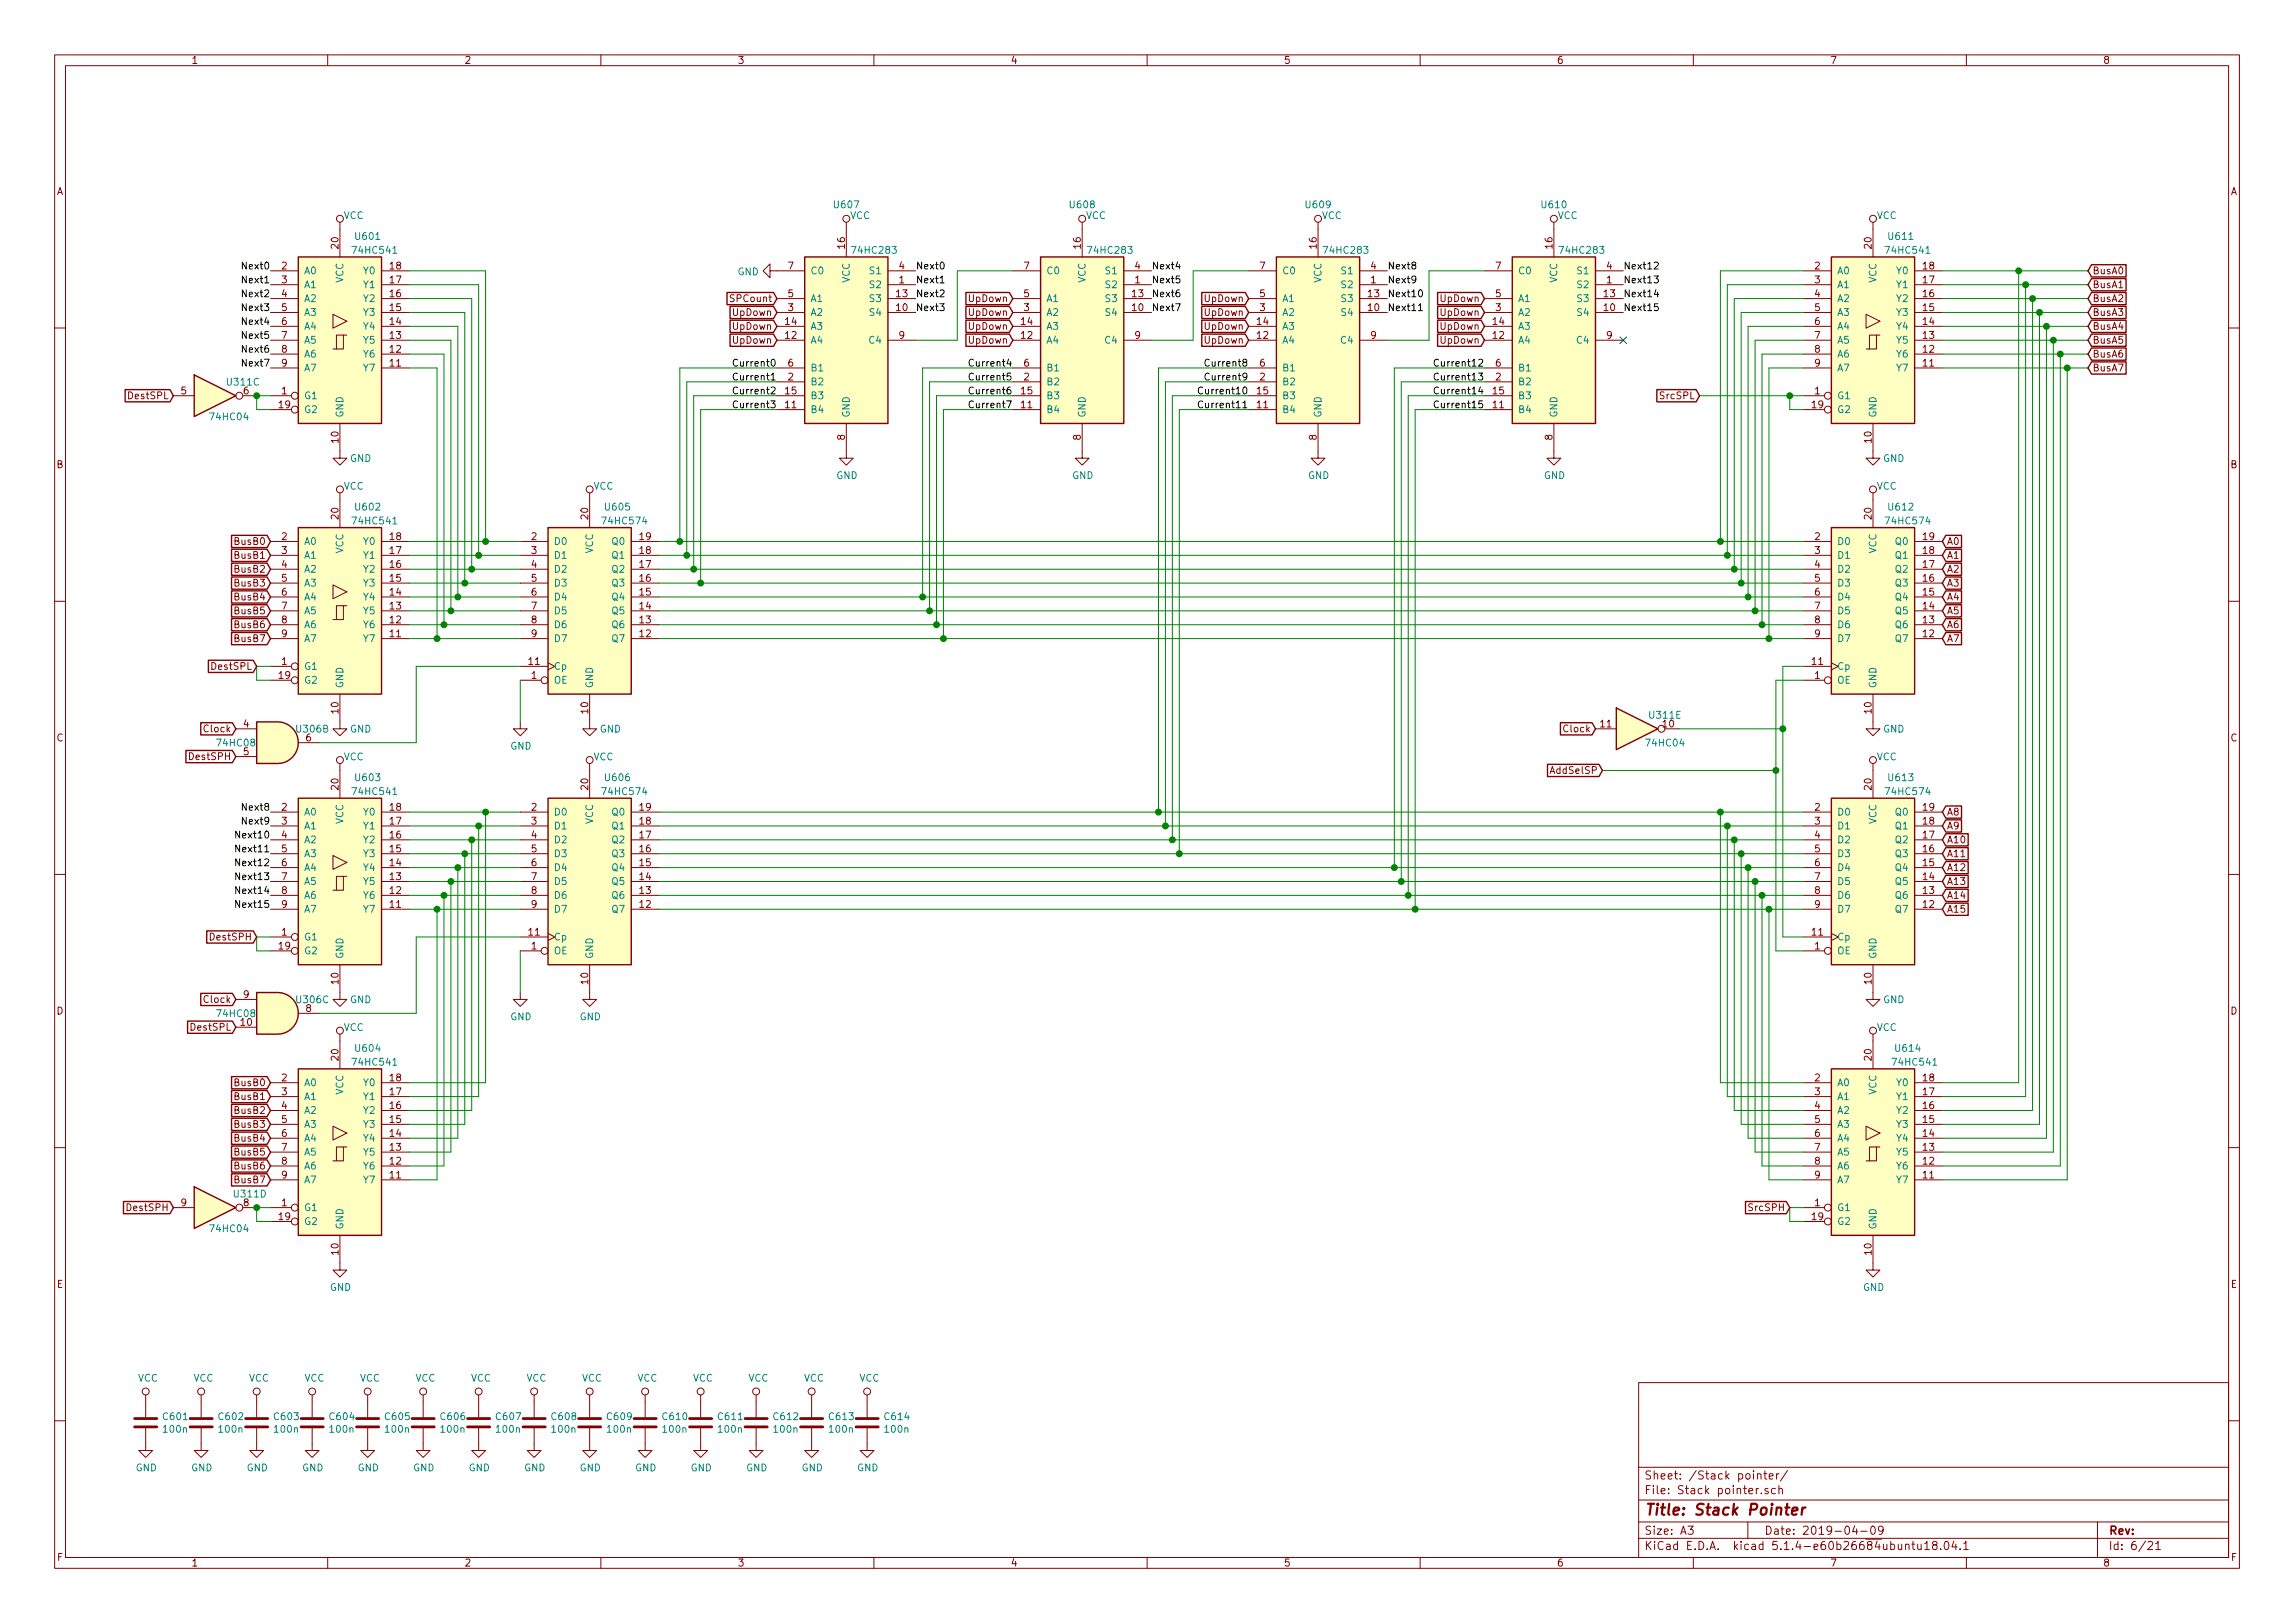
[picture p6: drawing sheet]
<svg xmlns="http://www.w3.org/2000/svg" width="420mm" height="297mm" viewBox="0 0 420 297" stroke-linecap="round" stroke-linejoin="round" font-family="sans-serif">
<defs><g id="words">
<text font-size="2.8" fill="#840000" x="301" y="277.3">Title: Stack Pointer</text>
<g font-size="2.1" fill="#840000">
<text x="301" y="273.5">File: Stack pointer.sch</text>
<text x="301" y="270.8">Sheet: /Stack pointer/</text>
<text x="301" y="280.9">Size: A3</text>
<text x="323" y="280.9">Date: 2019-04-09</text>
<text x="386" y="280.9">Rev:</text>
<text x="301" y="283.7">KiCad E.D.A. kicad 5.1.4-e60b26684ubuntu18.04.1</text>
<text x="386" y="283.7">Id: 6/21</text>
</g>
<g font-size="1.8" fill="#840000">
<text x="35" y="11.7">1</text>
<text x="85" y="11.7">2</text>
<text x="135" y="11.7">3</text>
<text x="185" y="11.7">4</text>
<text x="235" y="11.7">5</text>
<text x="285" y="11.7">6</text>
<text x="335" y="11.7">7</text>
<text x="385" y="11.7">8</text>
<text x="10.4" y="35.7">A</text>
<text x="408.4" y="35.7">A</text>
<text x="62" y="45.5" transform="rotate(-90 62 45.5)">20</text>
<text x="154.7" y="45.5" transform="rotate(-90 154.7 45.5)">16</text>
<text x="197.9" y="45.5" transform="rotate(-90 197.9 45.5)">16</text>
<text x="241" y="45.5" transform="rotate(-90 241 45.5)">16</text>
<text x="284.2" y="45.5" transform="rotate(-90 284.2 45.5)">16</text>
<text x="342.6" y="45.5" transform="rotate(-90 342.6 45.5)">20</text>
<text x="51.6" y="49.3">2</text>
<text x="51.6" y="51.9">3</text>
<text x="71.4" y="51.9">17</text>
<text x="71.4" y="49.3">18</text>
<text x="144.3" y="49.3">7</text>
<text x="164.6" y="51.9">1</text>
<text x="164.6" y="49.3">4</text>
<text x="187.5" y="49.3">7</text>
<text x="207.8" y="51.9">1</text>
<text x="207.8" y="49.3">4</text>
<text x="230.7" y="49.3">7</text>
<text x="251" y="51.9">1</text>
<text x="251" y="49.3">4</text>
<text x="273.8" y="49.3">7</text>
<text x="294.2" y="51.9">1</text>
<text x="294.2" y="49.3">4</text>
<text x="332.3" y="49.3">2</text>
<text x="332.3" y="51.9">3</text>
<text x="352.1" y="51.9">17</text>
<text x="352.1" y="49.3">18</text>
<text x="383.1" y="52.7">BusA1</text>
<text x="383.1" y="50.2">BusA0</text>
<text x="51.6" y="54.4">4</text>
<text x="51.6" y="56.9">5</text>
<text x="51.6" y="59.5">6</text>
<text x="71.4" y="59.5">14</text>
<text x="71.4" y="56.9">15</text>
<text x="71.4" y="54.4">16</text>
<text x="134" y="55.3">SPCount</text>
<text x="134.3" y="57.8">UpDown</text>
<text x="143.8" y="59.5">14</text>
<text x="144.3" y="56.9">3</text>
<text x="144.3" y="54.4">5</text>
<text x="164.1" y="56.9">10</text>
<text x="164.1" y="54.4">13</text>
<text x="177.5" y="55.3">UpDown</text>
<text x="177.5" y="57.8">UpDown</text>
<text x="187" y="59.5">14</text>
<text x="187.5" y="56.9">3</text>
<text x="187.5" y="54.4">5</text>
<text x="207.3" y="56.9">10</text>
<text x="207.3" y="54.4">13</text>
<text x="220.6" y="55.3">UpDown</text>
<text x="220.6" y="57.8">UpDown</text>
<text x="230.2" y="59.5">14</text>
<text x="230.7" y="56.9">3</text>
<text x="230.7" y="54.4">5</text>
<text x="250.5" y="56.9">10</text>
<text x="250.5" y="54.4">13</text>
<text x="263.8" y="55.3">UpDown</text>
<text x="263.8" y="57.8">UpDown</text>
<text x="273.4" y="59.5">14</text>
<text x="273.8" y="56.9">3</text>
<text x="273.8" y="54.4">5</text>
<text x="293.7" y="56.9">10</text>
<text x="293.7" y="54.4">13</text>
<text x="332.3" y="54.4">4</text>
<text x="332.3" y="56.9">5</text>
<text x="332.3" y="59.5">6</text>
<text x="352.1" y="59.5">14</text>
<text x="352.1" y="56.9">15</text>
<text x="352.1" y="54.4">16</text>
<text x="383.1" y="57.8">BusA3</text>
<text x="383.1" y="55.3">BusA2</text>
<text x="51.6" y="62">7</text>
<text x="51.6" y="64.6">8</text>
<text x="71.4" y="64.6">12</text>
<text x="71.4" y="62">13</text>
<text x="134.3" y="60.4">UpDown</text>
<text x="134.3" y="62.9">UpDown</text>
<text x="143.8" y="62">12</text>
<text x="164.6" y="62">9</text>
<text x="177.5" y="60.4">UpDown</text>
<text x="177.5" y="62.9">UpDown</text>
<text x="187" y="62">12</text>
<text x="207.8" y="62">9</text>
<text x="220.6" y="62.9">UpDown</text>
<text x="220.6" y="60.4">UpDown</text>
<text x="230.2" y="62">12</text>
<text x="251" y="62">9</text>
<text x="263.8" y="60.4">UpDown</text>
<text x="263.8" y="62.9">UpDown</text>
<text x="273.4" y="62">12</text>
<text x="294.2" y="62">9</text>
<text x="332.3" y="62">7</text>
<text x="332.3" y="64.6">8</text>
<text x="352.1" y="64.6">12</text>
<text x="352.1" y="62">13</text>
<text x="383.1" y="60.4">BusA4</text>
<text x="383.1" y="62.9">BusA5</text>
<text x="383.1" y="65.4">BusA6</text>
<text x="51.6" y="67.1">9</text>
<text x="71.4" y="67.1">11</text>
<text x="144.3" y="69.6">2</text>
<text x="144.3" y="67.1">6</text>
<text x="187.5" y="69.6">2</text>
<text x="187.5" y="67.1">6</text>
<text x="230.7" y="69.6">2</text>
<text x="230.7" y="67.1">6</text>
<text x="273.8" y="69.6">2</text>
<text x="273.8" y="67.1">6</text>
<text x="332.3" y="67.1">9</text>
<text x="352.1" y="67.1">11</text>
<text x="383.1" y="68">BusA7</text>
<text x="23.7" y="73.1">DestSPL</text>
<text x="33.2" y="72.2">5</text>
<text x="51.1" y="74.7">19</text>
<text x="51.6" y="72.2">1</text>
<text x="143.8" y="74.7">11</text>
<text x="143.8" y="72.2">15</text>
<text x="187" y="74.7">11</text>
<text x="187" y="72.2">15</text>
<text x="230.2" y="74.7">11</text>
<text x="230.2" y="72.2">15</text>
<text x="273.4" y="74.7">11</text>
<text x="273.4" y="72.2">15</text>
<text x="304.1" y="73.1">SrcSPL</text>
<text x="331.8" y="74.7">19</text>
<text x="332.3" y="72.2">1</text>
<text x="62" y="81" transform="rotate(-90 62 81)">10</text>
<text x="154.7" y="80.5" transform="rotate(-90 154.7 80.5)">8</text>
<text x="197.9" y="80.5" transform="rotate(-90 197.9 80.5)">8</text>
<text x="241" y="80.5" transform="rotate(-90 241 80.5)">8</text>
<text x="284.2" y="80.5" transform="rotate(-90 284.2 80.5)">8</text>
<text x="342.6" y="81" transform="rotate(-90 342.6 81)">10</text>
<text x="10.4" y="85.7">B</text>
<text x="408.4" y="85.7">B</text>
<text x="62" y="95" transform="rotate(-90 62 95)">20</text>
<text x="107.7" y="95" transform="rotate(-90 107.7 95)">20</text>
<text x="342.6" y="95" transform="rotate(-90 342.6 95)">20</text>
<text x="43.1" y="99.7">BusB0</text>
<text x="51.6" y="98.8">2</text>
<text x="51.6" y="101.4">3</text>
<text x="71.4" y="101.4">17</text>
<text x="71.4" y="98.8">18</text>
<text x="97.3" y="98.8">2</text>
<text x="97.3" y="101.4">3</text>
<text x="117.1" y="101.4">18</text>
<text x="117.1" y="98.8">19</text>
<text x="332.3" y="98.8">2</text>
<text x="332.3" y="101.4">3</text>
<text x="352.1" y="101.4">18</text>
<text x="352.1" y="98.8">19</text>
<text x="356.4" y="99.7">A0</text>
<text x="43.1" y="107.4">BusB3</text>
<text x="43.1" y="104.8">BusB2</text>
<text x="43.1" y="102.3">BusB1</text>
<text x="51.6" y="103.9">4</text>
<text x="51.6" y="106.5">5</text>
<text x="71.4" y="106.5">15</text>
<text x="71.4" y="103.9">16</text>
<text x="97.3" y="103.9">4</text>
<text x="97.3" y="106.5">5</text>
<text x="117.1" y="106.5">16</text>
<text x="117.1" y="103.9">17</text>
<text x="332.3" y="103.9">4</text>
<text x="332.3" y="106.5">5</text>
<text x="352.1" y="106.5">16</text>
<text x="352.1" y="103.9">17</text>
<text x="356.4" y="107.4">A3</text>
<text x="356.4" y="104.8">A2</text>
<text x="356.4" y="102.3">A1</text>
<text x="43.1" y="112.4">BusB5</text>
<text x="43.1" y="109.9">BusB4</text>
<text x="51.6" y="109">6</text>
<text x="51.6" y="111.5">7</text>
<text x="71.4" y="111.5">13</text>
<text x="71.4" y="109">14</text>
<text x="97.3" y="109">6</text>
<text x="97.3" y="111.5">7</text>
<text x="117.1" y="111.5">14</text>
<text x="117.1" y="109">15</text>
<text x="332.3" y="109">6</text>
<text x="332.3" y="111.5">7</text>
<text x="352.1" y="111.5">14</text>
<text x="352.1" y="109">15</text>
<text x="356.4" y="112.4">A5</text>
<text x="356.4" y="109.9">A4</text>
<text x="43.1" y="115">BusB6</text>
<text x="43.1" y="117.5">BusB7</text>
<text x="51.6" y="114.1">8</text>
<text x="51.6" y="116.6">9</text>
<text x="71.4" y="116.6">11</text>
<text x="71.4" y="114.1">12</text>
<text x="97.3" y="114.1">8</text>
<text x="97.3" y="116.6">9</text>
<text x="117.1" y="116.6">12</text>
<text x="117.1" y="114.1">13</text>
<text x="332.3" y="114.1">8</text>
<text x="332.3" y="116.6">9</text>
<text x="352.1" y="116.6">12</text>
<text x="352.1" y="114.1">13</text>
<text x="356.4" y="115">A6</text>
<text x="356.4" y="117.5">A7</text>
<text x="38.9" y="122.6">DestSPL</text>
<text x="51.1" y="124.2">19</text>
<text x="51.6" y="121.7">1</text>
<text x="96.8" y="121.7">11</text>
<text x="97.3" y="124.2">1</text>
<text x="331.8" y="121.7">11</text>
<text x="332.3" y="124.2">1</text>
<text x="62" y="130.5" transform="rotate(-90 62 130.5)">10</text>
<text x="107.7" y="130.5" transform="rotate(-90 107.7 130.5)">10</text>
<text x="342.6" y="130.5" transform="rotate(-90 342.6 130.5)">10</text>
<text x="10.4" y="135.7">C</text>
<text x="37.6" y="134">Clock</text>
<text x="44.6" y="133.1">4</text>
<text x="56" y="135.7">6</text>
<text x="286.5" y="134">Clock</text>
<text x="293" y="133.1">11</text>
<text x="408.4" y="135.7">C</text>
<text x="34.9" y="139.1">DestSPH</text>
<text x="44.6" y="138.2">5</text>
<text x="284.1" y="141.6">AddSelSP</text>
<text x="51.6" y="148.4">2</text>
<text x="62" y="144.5" transform="rotate(-90 62 144.5)">20</text>
<text x="71.4" y="148.4">18</text>
<text x="97.3" y="148.4">2</text>
<text x="107.7" y="144.5" transform="rotate(-90 107.7 144.5)">20</text>
<text x="117.1" y="148.4">19</text>
<text x="332.3" y="148.4">2</text>
<text x="342.6" y="144.5" transform="rotate(-90 342.6 144.5)">20</text>
<text x="352.1" y="148.4">19</text>
<text x="356.4" y="149.3">A8</text>
<text x="51.6" y="150.9">3</text>
<text x="51.6" y="153.5">4</text>
<text x="51.6" y="156">5</text>
<text x="71.4" y="156">15</text>
<text x="71.4" y="153.5">16</text>
<text x="71.4" y="150.9">17</text>
<text x="97.3" y="150.9">3</text>
<text x="97.3" y="153.5">4</text>
<text x="97.3" y="156">5</text>
<text x="117.1" y="156">16</text>
<text x="117.1" y="153.5">17</text>
<text x="117.1" y="150.9">18</text>
<text x="332.3" y="150.9">3</text>
<text x="332.3" y="153.5">4</text>
<text x="332.3" y="156">5</text>
<text x="352.1" y="156">16</text>
<text x="352.1" y="153.5">17</text>
<text x="352.1" y="150.9">18</text>
<text x="356.4" y="151.8">A9</text>
<text x="356.4" y="154.3">A10</text>
<text x="51.6" y="158.5">6</text>
<text x="51.6" y="161.1">7</text>
<text x="71.4" y="161.1">13</text>
<text x="71.4" y="158.5">14</text>
<text x="97.3" y="158.5">6</text>
<text x="97.3" y="161.1">7</text>
<text x="117.1" y="161.1">14</text>
<text x="117.1" y="158.5">15</text>
<text x="332.3" y="158.5">6</text>
<text x="332.3" y="161.1">7</text>
<text x="352.1" y="161.1">14</text>
<text x="352.1" y="158.5">15</text>
<text x="356.4" y="162">A13</text>
<text x="356.4" y="159.4">A12</text>
<text x="356.4" y="156.9">A11</text>
<text x="51.6" y="163.6">8</text>
<text x="51.6" y="166.2">9</text>
<text x="71.4" y="166.2">11</text>
<text x="71.4" y="163.6">12</text>
<text x="97.3" y="163.6">8</text>
<text x="97.3" y="166.2">9</text>
<text x="117.1" y="166.2">12</text>
<text x="117.1" y="163.6">13</text>
<text x="332.3" y="163.6">8</text>
<text x="332.3" y="166.2">9</text>
<text x="352.1" y="166.2">12</text>
<text x="352.1" y="163.6">13</text>
<text x="356.4" y="167">A15</text>
<text x="356.4" y="164.5">A14</text>
<text x="38.7" y="172.1">DestSPH</text>
<text x="51.1" y="173.8">19</text>
<text x="51.6" y="171.2">1</text>
<text x="96.8" y="171.2">11</text>
<text x="97.3" y="173.8">1</text>
<text x="331.8" y="171.2">11</text>
<text x="332.3" y="173.8">1</text>
<text x="10.4" y="185.7">D</text>
<text x="37.6" y="183.6">Clock</text>
<text x="44.6" y="182.7">9</text>
<text x="56" y="185.2">8</text>
<text x="62" y="180.1" transform="rotate(-90 62 180.1)">10</text>
<text x="107.7" y="180.1" transform="rotate(-90 107.7 180.1)">10</text>
<text x="342.6" y="180.1" transform="rotate(-90 342.6 180.1)">10</text>
<text x="408.4" y="185.7">D</text>
<text x="35.1" y="188.6">DestSPL</text>
<text x="44.1" y="187.7">10</text>
<text x="51.6" y="197.9">2</text>
<text x="62" y="194" transform="rotate(-90 62 194)">20</text>
<text x="71.4" y="197.9">18</text>
<text x="332.3" y="197.9">2</text>
<text x="342.6" y="194" transform="rotate(-90 342.6 194)">20</text>
<text x="352.1" y="197.9">18</text>
<text x="43.1" y="198.8">BusB0</text>
<text x="43.1" y="203.9">BusB2</text>
<text x="43.1" y="201.3">BusB1</text>
<text x="51.6" y="200.4">3</text>
<text x="51.6" y="203">4</text>
<text x="71.4" y="203">16</text>
<text x="71.4" y="200.4">17</text>
<text x="332.3" y="200.4">3</text>
<text x="332.3" y="203">4</text>
<text x="352.1" y="203">16</text>
<text x="352.1" y="200.4">17</text>
<text x="43.1" y="209">BusB4</text>
<text x="43.1" y="206.4">BusB3</text>
<text x="51.6" y="205.5">5</text>
<text x="51.6" y="208.1">6</text>
<text x="71.4" y="208.1">14</text>
<text x="71.4" y="205.5">15</text>
<text x="332.3" y="205.5">5</text>
<text x="332.3" y="208.1">6</text>
<text x="352.1" y="208.1">14</text>
<text x="352.1" y="205.5">15</text>
<text x="43.1" y="214">BusB6</text>
<text x="43.1" y="211.5">BusB5</text>
<text x="51.6" y="210.6">7</text>
<text x="51.6" y="213.1">8</text>
<text x="51.6" y="215.7">9</text>
<text x="71.4" y="215.7">11</text>
<text x="71.4" y="213.1">12</text>
<text x="71.4" y="210.6">13</text>
<text x="332.3" y="210.6">7</text>
<text x="332.3" y="213.1">8</text>
<text x="332.3" y="215.7">9</text>
<text x="352.1" y="215.7">11</text>
<text x="352.1" y="213.1">12</text>
<text x="352.1" y="210.6">13</text>
<text x="23.5" y="221.7">DestSPH</text>
<text x="33.2" y="220.8">9</text>
<text x="43.1" y="216.6">BusB7</text>
<text x="51.6" y="220.8">1</text>
<text x="320.4" y="221.7">SrcSPH</text>
<text x="332.3" y="220.8">1</text>
<text x="51.1" y="223.3">19</text>
<text x="331.8" y="223.3">19</text>
<text x="62" y="229.6" transform="rotate(-90 62 229.6)">10</text>
<text x="342.6" y="229.6" transform="rotate(-90 342.6 229.6)">10</text>
<text x="10.4" y="235.7">E</text>
<text x="408.4" y="235.7">E</text>
<text x="10.5" y="285.7">F</text>
<text x="35" y="286.7">1</text>
<text x="85" y="286.7">2</text>
<text x="135" y="286.7">3</text>
<text x="185" y="286.7">4</text>
<text x="235" y="286.7">5</text>
<text x="285" y="286.7">6</text>
<text x="335" y="286.7">7</text>
<text x="385" y="286.7">8</text>
<text x="408.5" y="285.7">F</text>
</g>
<g font-size="1.8" fill="#008484">
<text x="62.9" y="40.1">VCC</text>
<text x="152.8" y="38.1">U607</text>
<text x="155.6" y="40.1">VCC</text>
<text x="196" y="38.1">U608</text>
<text x="198.8" y="40.1">VCC</text>
<text x="239.2" y="38.1">U609</text>
<text x="242" y="40.1">VCC</text>
<text x="282.4" y="38.1">U610</text>
<text x="285.2" y="40.1">VCC</text>
<text x="343.6" y="40.1">VCC</text>
<text x="64.8" y="46.4">74HC541</text>
<text x="65.2" y="43.9">U601</text>
<text x="156.3" y="46.4">74HC283</text>
<text x="199.5" y="46.4">74HC283</text>
<text x="242.6" y="46.4">74HC283</text>
<text x="285.8" y="46.4">74HC283</text>
<text x="345.5" y="46.4">74HC541</text>
<text x="345.9" y="43.9">U611</text>
<text x="55.6" y="50.2">A0</text>
<text x="55.6" y="52.7">A1</text>
<text x="62.9" y="51.8" transform="rotate(-90 62.9 51.8)">VCC</text>
<text x="66.7" y="52.7">Y1</text>
<text x="66.7" y="50.2">Y0</text>
<text x="135" y="50.4">GND</text>
<text x="148.3" y="50.2">C0</text>
<text x="155.6" y="51.8" transform="rotate(-90 155.6 51.8)">VCC</text>
<text x="159.4" y="52.7">S2</text>
<text x="159.4" y="50.2">S1</text>
<text x="191.5" y="50.2">C0</text>
<text x="198.8" y="51.8" transform="rotate(-90 198.8 51.8)">VCC</text>
<text x="202.6" y="52.7">S2</text>
<text x="202.6" y="50.2">S1</text>
<text x="234.7" y="50.2">C0</text>
<text x="241.9" y="51.8" transform="rotate(-90 241.9 51.8)">VCC</text>
<text x="245.7" y="52.7">S2</text>
<text x="245.7" y="50.2">S1</text>
<text x="277.9" y="50.2">C0</text>
<text x="285.1" y="51.8" transform="rotate(-90 285.1 51.8)">VCC</text>
<text x="288.9" y="52.7">S2</text>
<text x="288.9" y="50.2">S1</text>
<text x="336.3" y="50.2">A0</text>
<text x="336.3" y="52.7">A1</text>
<text x="343.5" y="51.8" transform="rotate(-90 343.5 51.8)">VCC</text>
<text x="347.3" y="52.7">Y1</text>
<text x="347.3" y="50.2">Y0</text>
<text x="55.6" y="55.3">A2</text>
<text x="55.6" y="57.8">A3</text>
<text x="66.7" y="57.8">Y3</text>
<text x="66.7" y="55.3">Y2</text>
<text x="148.3" y="57.8">A2</text>
<text x="148.3" y="55.3">A1</text>
<text x="159.4" y="57.8">S4</text>
<text x="159.4" y="55.3">S3</text>
<text x="191.5" y="57.8">A2</text>
<text x="191.5" y="55.3">A1</text>
<text x="202.6" y="57.8">S4</text>
<text x="202.6" y="55.3">S3</text>
<text x="234.7" y="57.8">A2</text>
<text x="234.7" y="55.3">A1</text>
<text x="245.7" y="57.8">S4</text>
<text x="245.7" y="55.3">S3</text>
<text x="277.9" y="57.8">A2</text>
<text x="277.9" y="55.3">A1</text>
<text x="288.9" y="57.8">S4</text>
<text x="288.9" y="55.3">S3</text>
<text x="336.3" y="55.3">A2</text>
<text x="336.3" y="57.8">A3</text>
<text x="347.3" y="57.8">Y3</text>
<text x="347.3" y="55.3">Y2</text>
<text x="55.6" y="60.4">A4</text>
<text x="55.6" y="62.9">A5</text>
<text x="55.6" y="65.4">A6</text>
<text x="66.7" y="65.4">Y6</text>
<text x="66.7" y="62.9">Y5</text>
<text x="66.7" y="60.4">Y4</text>
<text x="148.3" y="62.9">A4</text>
<text x="148.3" y="60.4">A3</text>
<text x="159.3" y="62.9">C4</text>
<text x="191.5" y="62.9">A4</text>
<text x="191.5" y="60.4">A3</text>
<text x="202.5" y="62.9">C4</text>
<text x="234.7" y="62.9">A4</text>
<text x="234.7" y="60.4">A3</text>
<text x="245.6" y="62.9">C4</text>
<text x="277.9" y="62.9">A4</text>
<text x="277.9" y="60.4">A3</text>
<text x="288.8" y="62.9">C4</text>
<text x="336.3" y="60.4">A4</text>
<text x="336.3" y="62.9">A5</text>
<text x="336.3" y="65.4">A6</text>
<text x="347.3" y="65.4">Y6</text>
<text x="347.3" y="62.9">Y5</text>
<text x="347.3" y="60.4">Y4</text>
<text x="41.7" y="70.6">U311C</text>
<text x="55.6" y="68">A7</text>
<text x="66.7" y="68">Y7</text>
<text x="148.3" y="70.5">B2</text>
<text x="148.3" y="68">B1</text>
<text x="191.5" y="70.5">B2</text>
<text x="191.5" y="68">B1</text>
<text x="234.7" y="70.5">B2</text>
<text x="234.7" y="68">B1</text>
<text x="277.9" y="70.5">B2</text>
<text x="277.9" y="68">B1</text>
<text x="336.3" y="68">A7</text>
<text x="347.3" y="68">Y7</text>
<text x="38.7" y="76.9">74HC04</text>
<text x="44.6" y="72.2">6</text>
<text x="55.6" y="73.1">G1</text>
<text x="55.6" y="75.6">G2</text>
<text x="62.9" y="76.5" transform="rotate(-90 62.9 76.5)">GND</text>
<text x="148.3" y="75.6">B4</text>
<text x="148.3" y="73.1">B3</text>
<text x="155.6" y="76.5" transform="rotate(-90 155.6 76.5)">GND</text>
<text x="191.5" y="75.6">B4</text>
<text x="191.5" y="73.1">B3</text>
<text x="198.8" y="76.5" transform="rotate(-90 198.8 76.5)">GND</text>
<text x="234.7" y="75.6">B4</text>
<text x="234.7" y="73.1">B3</text>
<text x="241.9" y="76.5" transform="rotate(-90 241.9 76.5)">GND</text>
<text x="277.9" y="75.6">B4</text>
<text x="277.9" y="73.1">B3</text>
<text x="285.1" y="76.5" transform="rotate(-90 285.1 76.5)">GND</text>
<text x="336.3" y="73.1">G1</text>
<text x="336.3" y="75.6">G2</text>
<text x="343.5" y="76.5" transform="rotate(-90 343.5 76.5)">GND</text>
<text x="62.9" y="89.6">VCC</text>
<text x="64.1" y="84.5">GND</text>
<text x="108.6" y="89.6">VCC</text>
<text x="153.1" y="87.7">GND</text>
<text x="196.3" y="87.7">GND</text>
<text x="239.5" y="87.7">GND</text>
<text x="282.7" y="87.7">GND</text>
<text x="343.6" y="89.6">VCC</text>
<text x="344.8" y="84.5">GND</text>
<text x="64.8" y="96">74HC541</text>
<text x="65.2" y="93.4">U602</text>
<text x="110.6" y="96">74HC574</text>
<text x="110.9" y="93.4">U605</text>
<text x="345.5" y="96">74HC574</text>
<text x="345.9" y="93.4">U612</text>
<text x="55.6" y="99.7">A0</text>
<text x="62.9" y="101.3" transform="rotate(-90 62.9 101.3)">VCC</text>
<text x="66.7" y="99.7">Y0</text>
<text x="101.3" y="99.7">D0</text>
<text x="108.6" y="101.3" transform="rotate(-90 108.6 101.3)">VCC</text>
<text x="112.2" y="99.7">Q0</text>
<text x="336.3" y="99.7">D0</text>
<text x="343.5" y="101.3" transform="rotate(-90 343.5 101.3)">VCC</text>
<text x="347.1" y="99.7">Q0</text>
<text x="55.6" y="102.3">A1</text>
<text x="55.6" y="104.8">A2</text>
<text x="55.6" y="107.4">A3</text>
<text x="66.7" y="107.4">Y3</text>
<text x="66.7" y="104.8">Y2</text>
<text x="66.7" y="102.3">Y1</text>
<text x="101.3" y="102.3">D1</text>
<text x="101.3" y="104.8">D2</text>
<text x="101.3" y="107.4">D3</text>
<text x="112.2" y="107.4">Q3</text>
<text x="112.2" y="104.8">Q2</text>
<text x="112.2" y="102.3">Q1</text>
<text x="336.3" y="102.3">D1</text>
<text x="336.3" y="104.8">D2</text>
<text x="336.3" y="107.4">D3</text>
<text x="347.1" y="107.4">Q3</text>
<text x="347.1" y="104.8">Q2</text>
<text x="347.1" y="102.3">Q1</text>
<text x="55.6" y="109.9">A4</text>
<text x="55.6" y="112.4">A5</text>
<text x="66.7" y="112.4">Y5</text>
<text x="66.7" y="109.9">Y4</text>
<text x="101.3" y="109.9">D4</text>
<text x="101.3" y="112.4">D5</text>
<text x="112.2" y="112.4">Q5</text>
<text x="112.2" y="109.9">Q4</text>
<text x="336.3" y="109.9">D4</text>
<text x="336.3" y="112.4">D5</text>
<text x="347.1" y="112.4">Q5</text>
<text x="347.1" y="109.9">Q4</text>
<text x="55.6" y="115">A6</text>
<text x="55.6" y="117.5">A7</text>
<text x="66.7" y="117.5">Y7</text>
<text x="66.7" y="115">Y6</text>
<text x="101.3" y="115">D6</text>
<text x="101.3" y="117.5">D7</text>
<text x="112.2" y="117.5">Q7</text>
<text x="112.2" y="115">Q6</text>
<text x="336.3" y="115">D6</text>
<text x="336.3" y="117.5">D7</text>
<text x="347.1" y="117.5">Q7</text>
<text x="347.1" y="115">Q6</text>
<text x="55.6" y="122.6">G1</text>
<text x="55.6" y="125.1">G2</text>
<text x="101.3" y="125.1">OE</text>
<text x="101.3" y="122.6">Cp</text>
<text x="336.3" y="125.1">OE</text>
<text x="336.3" y="122.6">Cp</text>
<text x="62.9" y="126" transform="rotate(-90 62.9 126)">GND</text>
<text x="108.6" y="126" transform="rotate(-90 108.6 126)">GND</text>
<text x="302.1" y="131.5">U311E</text>
<text x="343.5" y="126" transform="rotate(-90 343.5 126)">GND</text>
<text x="40" y="136.6">74HC08</text>
<text x="54.4" y="134.1">U306B</text>
<text x="64.1" y="134.1">GND</text>
<text x="93.4" y="137.2">GND</text>
<text x="109.8" y="134.1">GND</text>
<text x="301.6" y="136.6">74HC04</text>
<text x="304.5" y="133.1">10</text>
<text x="344.8" y="134.1">GND</text>
<text x="62.9" y="139.2">VCC</text>
<text x="65.2" y="143">U603</text>
<text x="108.6" y="139.2">VCC</text>
<text x="110.9" y="143">U606</text>
<text x="343.6" y="139.2">VCC</text>
<text x="345.9" y="143">U613</text>
<text x="55.6" y="149.3">A0</text>
<text x="64.8" y="145.5">74HC541</text>
<text x="66.7" y="149.3">Y0</text>
<text x="101.3" y="149.3">D0</text>
<text x="110.6" y="145.5">74HC574</text>
<text x="112.2" y="149.3">Q0</text>
<text x="336.3" y="149.3">D0</text>
<text x="345.5" y="145.5">74HC574</text>
<text x="347.1" y="149.3">Q0</text>
<text x="55.6" y="151.8">A1</text>
<text x="55.6" y="154.3">A2</text>
<text x="62.9" y="150.8" transform="rotate(-90 62.9 150.8)">VCC</text>
<text x="66.7" y="154.3">Y2</text>
<text x="66.7" y="151.8">Y1</text>
<text x="101.3" y="151.8">D1</text>
<text x="101.3" y="154.3">D2</text>
<text x="108.6" y="150.8" transform="rotate(-90 108.6 150.8)">VCC</text>
<text x="112.2" y="154.3">Q2</text>
<text x="112.2" y="151.8">Q1</text>
<text x="336.3" y="151.8">D1</text>
<text x="336.3" y="154.3">D2</text>
<text x="343.5" y="150.8" transform="rotate(-90 343.5 150.8)">VCC</text>
<text x="347.1" y="154.3">Q2</text>
<text x="347.1" y="151.8">Q1</text>
<text x="55.6" y="156.9">A3</text>
<text x="55.6" y="159.4">A4</text>
<text x="55.6" y="162">A5</text>
<text x="66.7" y="162">Y5</text>
<text x="66.7" y="159.4">Y4</text>
<text x="66.7" y="156.9">Y3</text>
<text x="101.3" y="156.9">D3</text>
<text x="101.3" y="159.4">D4</text>
<text x="101.3" y="162">D5</text>
<text x="112.2" y="162">Q5</text>
<text x="112.2" y="159.4">Q4</text>
<text x="112.2" y="156.9">Q3</text>
<text x="336.3" y="156.9">D3</text>
<text x="336.3" y="159.4">D4</text>
<text x="336.3" y="162">D5</text>
<text x="347.1" y="162">Q5</text>
<text x="347.1" y="159.4">Q4</text>
<text x="347.1" y="156.9">Q3</text>
<text x="55.6" y="164.5">A6</text>
<text x="55.6" y="167">A7</text>
<text x="66.7" y="167">Y7</text>
<text x="66.7" y="164.5">Y6</text>
<text x="101.3" y="164.5">D6</text>
<text x="101.3" y="167">D7</text>
<text x="112.2" y="167">Q7</text>
<text x="112.2" y="164.5">Q6</text>
<text x="336.3" y="164.5">D6</text>
<text x="336.3" y="167">D7</text>
<text x="347.1" y="167">Q7</text>
<text x="347.1" y="164.5">Q6</text>
<text x="55.6" y="172.1">G1</text>
<text x="101.3" y="172.1">Cp</text>
<text x="336.3" y="172.1">Cp</text>
<text x="55.6" y="174.7">G2</text>
<text x="62.9" y="175.6" transform="rotate(-90 62.9 175.6)">GND</text>
<text x="101.3" y="174.7">OE</text>
<text x="108.6" y="175.6" transform="rotate(-90 108.6 175.6)">GND</text>
<text x="336.3" y="174.7">OE</text>
<text x="343.5" y="175.6" transform="rotate(-90 343.5 175.6)">GND</text>
<text x="54.4" y="183.6">U306C</text>
<text x="64.1" y="183.6">GND</text>
<text x="344.8" y="183.6">GND</text>
<text x="40" y="186.1">74HC08</text>
<text x="62.9" y="188.7">VCC</text>
<text x="93.4" y="186.7">GND</text>
<text x="106.1" y="186.7">GND</text>
<text x="343.6" y="188.7">VCC</text>
<text x="64.8" y="195">74HC541</text>
<text x="65.2" y="192.5">U604</text>
<text x="346.8" y="195">74HC541</text>
<text x="347.1" y="192.5">U614</text>
<text x="55.6" y="198.8">A0</text>
<text x="55.6" y="201.3">A1</text>
<text x="55.6" y="203.9">A2</text>
<text x="62.9" y="200.4" transform="rotate(-90 62.9 200.4)">VCC</text>
<text x="66.7" y="203.9">Y2</text>
<text x="66.7" y="201.3">Y1</text>
<text x="66.7" y="198.8">Y0</text>
<text x="336.3" y="198.8">A0</text>
<text x="336.3" y="201.3">A1</text>
<text x="336.3" y="203.9">A2</text>
<text x="343.5" y="200.4" transform="rotate(-90 343.5 200.4)">VCC</text>
<text x="347.3" y="203.9">Y2</text>
<text x="347.3" y="201.3">Y1</text>
<text x="347.3" y="198.8">Y0</text>
<text x="55.6" y="206.4">A3</text>
<text x="55.6" y="209">A4</text>
<text x="66.7" y="209">Y4</text>
<text x="66.7" y="206.4">Y3</text>
<text x="336.3" y="206.4">A3</text>
<text x="336.3" y="209">A4</text>
<text x="347.3" y="209">Y4</text>
<text x="347.3" y="206.4">Y3</text>
<text x="55.6" y="211.5">A5</text>
<text x="55.6" y="214">A6</text>
<text x="66.7" y="214">Y6</text>
<text x="66.7" y="211.5">Y5</text>
<text x="336.3" y="211.5">A5</text>
<text x="336.3" y="214">A6</text>
<text x="347.3" y="214">Y6</text>
<text x="347.3" y="211.5">Y5</text>
<text x="43" y="219.2">U311D</text>
<text x="44.6" y="220.8">8</text>
<text x="55.6" y="221.7">G1</text>
<text x="55.6" y="216.6">A7</text>
<text x="66.7" y="216.6">Y7</text>
<text x="336.3" y="221.7">G1</text>
<text x="336.3" y="216.6">A7</text>
<text x="347.3" y="216.6">Y7</text>
<text x="38.7" y="225.5">74HC04</text>
<text x="55.6" y="224.2">G2</text>
<text x="62.9" y="225.1" transform="rotate(-90 62.9 225.1)">GND</text>
<text x="336.3" y="224.2">G2</text>
<text x="343.5" y="225.1" transform="rotate(-90 343.5 225.1)">GND</text>
<text x="60.4" y="236.3">GND</text>
<text x="341.1" y="236.3">GND</text>
<text x="25.2" y="252.9">VCC</text>
<text x="35.4" y="252.9">VCC</text>
<text x="45.6" y="252.9">VCC</text>
<text x="55.7" y="252.9">VCC</text>
<text x="65.9" y="252.9">VCC</text>
<text x="76" y="252.9">VCC</text>
<text x="86.2" y="252.9">VCC</text>
<text x="96.4" y="252.9">VCC</text>
<text x="106.5" y="252.9">VCC</text>
<text x="116.7" y="252.9">VCC</text>
<text x="126.8" y="252.9">VCC</text>
<text x="137" y="252.9">VCC</text>
<text x="147.2" y="252.9">VCC</text>
<text x="157.3" y="252.9">VCC</text>
<text x="30" y="259.9">C601</text>
<text x="30" y="262.2">100n</text>
<text x="40.2" y="259.9">C602</text>
<text x="40.2" y="262.2">100n</text>
<text x="50.3" y="259.9">C603</text>
<text x="50.4" y="262.2">100n</text>
<text x="60.5" y="259.9">C604</text>
<text x="60.5" y="262.2">100n</text>
<text x="70.6" y="259.9">C605</text>
<text x="70.7" y="262.2">100n</text>
<text x="80.8" y="259.9">C606</text>
<text x="80.8" y="262.2">100n</text>
<text x="91" y="259.9">C607</text>
<text x="91" y="262.2">100n</text>
<text x="101.1" y="259.9">C608</text>
<text x="101.2" y="262.2">100n</text>
<text x="111.3" y="259.9">C609</text>
<text x="111.3" y="262.2">100n</text>
<text x="121.4" y="259.9">C610</text>
<text x="121.5" y="262.2">100n</text>
<text x="131.6" y="259.9">C611</text>
<text x="131.6" y="262.2">100n</text>
<text x="141.8" y="259.9">C612</text>
<text x="141.8" y="262.2">100n</text>
<text x="151.9" y="259.9">C613</text>
<text x="152" y="262.2">100n</text>
<text x="162.1" y="259.9">C614</text>
<text x="162.1" y="262.2">100n</text>
<text x="24.8" y="269.3">GND</text>
<text x="35" y="269.3">GND</text>
<text x="45.2" y="269.3">GND</text>
<text x="55.3" y="269.3">GND</text>
<text x="65.5" y="269.3">GND</text>
<text x="75.6" y="269.3">GND</text>
<text x="85.8" y="269.3">GND</text>
<text x="96" y="269.3">GND</text>
<text x="106.1" y="269.3">GND</text>
<text x="116.3" y="269.3">GND</text>
<text x="126.4" y="269.3">GND</text>
<text x="136.6" y="269.3">GND</text>
<text x="146.8" y="269.3">GND</text>
<text x="156.9" y="269.3">GND</text>
</g>
<g font-size="1.8">
<text x="44.7" y="49.3">Next0</text>
<text x="44.7" y="51.9">Next1</text>
<text x="167.6" y="51.9">Next1</text>
<text x="167.6" y="49.3">Next0</text>
<text x="210.8" y="49.3">Next4</text>
<text x="210.8" y="51.9">Next5</text>
<text x="254" y="49.3">Next8</text>
<text x="254" y="51.9">Next9</text>
<text x="297.2" y="49.3">Next12</text>
<text x="297.2" y="51.9">Next13</text>
<text x="44.7" y="54.4">Next2</text>
<text x="44.7" y="56.9">Next3</text>
<text x="44.7" y="59.5">Next4</text>
<text x="167.6" y="54.4">Next2</text>
<text x="167.6" y="56.9">Next3</text>
<text x="210.8" y="54.4">Next6</text>
<text x="210.8" y="56.9">Next7</text>
<text x="254" y="54.4">Next10</text>
<text x="254" y="56.9">Next11</text>
<text x="297.2" y="56.9">Next15</text>
<text x="297.2" y="54.4">Next14</text>
<text x="44.7" y="62">Next5</text>
<text x="44.7" y="64.6">Next6</text>
<text x="44.7" y="67.1">Next7</text>
<text x="134.9" y="69.6">Current1</text>
<text x="134.9" y="67.1">Current0</text>
<text x="178.1" y="69.6">Current5</text>
<text x="178.1" y="67.1">Current4</text>
<text x="221.2" y="69.6">Current9</text>
<text x="221.2" y="67.1">Current8</text>
<text x="263.4" y="67.1">Current12</text>
<text x="263.4" y="69.6">Current13</text>
<text x="134.9" y="74.7">Current3</text>
<text x="134.9" y="72.2">Current2</text>
<text x="178.1" y="74.7">Current7</text>
<text x="178.1" y="72.2">Current6</text>
<text x="220.2" y="74.7">Current11</text>
<text x="220.2" y="72.2">Current10</text>
<text x="263.4" y="74.7">Current15</text>
<text x="263.4" y="72.2">Current14</text>
<text x="44.7" y="148.4">Next8</text>
<text x="43.7" y="156">Next11</text>
<text x="43.7" y="153.5">Next10</text>
<text x="44.7" y="150.9">Next9</text>
<text x="43.7" y="161.1">Next13</text>
<text x="43.7" y="158.5">Next12</text>
<text x="43.7" y="163.6">Next14</text>
<text x="43.7" y="166.2">Next15</text>
</g>
</g></defs>
<g fill="none" stroke="#840000" stroke-width=".18">
<path d="M10 10h400v277h-400zM12 12h396v273.1h-396zM60 10v2M110 10v2M160 10v2M210 10v2M260 10v2M310 10v2M360 10v2M49.5 52.1h5.1M49.5 57.2h5.1M49.5 54.6h5.1"/>
<path d="M49.5 59.7h5.1M49.5 49.6h5.1M61 57.5l2.5 1.3-2.5 1.3zM62.2 40.7v6.3M69.8 52.1h5.1M69.8 57.2h5.1M69.8 54.6h5.1M69.8 59.7h5.1M69.8 49.6h5.1M141 49.6v-1.3l-1.3 1.3 1.3 1.2v-1.2h6.3M142.2 57.2h5.1M142.2 54.6h5.1"/>
<path d="M142.2 59.7h5.1M154.9 40.7v6.3M162.6 52.1h5M162.6 57.2h5M162.6 54.6h5M162.6 49.6h5M185.4 57.2h5.1M185.4 54.6h5.1M185.4 59.7h5.1M185.4 49.6h5.1M198.1 40.7v6.3M205.7 52.1h5.1"/>
<path d="M205.7 57.2h5.1M205.7 54.6h5.1M205.7 49.6h5.1M228.6 57.2h5.1M228.6 54.6h5.1M228.6 59.7h5.1M228.6 49.6h5.1M241.3 40.7v6.3M248.9 52.1h5.1M248.9 57.2h5.1M248.9 54.6h5.1M248.9 49.6h5.1"/>
<path d="M271.8 57.2h5.1M271.8 54.6h5.1M271.8 59.7h5.1M271.8 49.6h5.1M284.5 40.7v6.3M292.1 52.1h5.1M292.1 57.2h5.1M292.1 54.6h5.1M292.1 49.6h5.1M330.2 52.1h5.1M330.2 57.2h5.1M330.2 54.6h5.1"/>
<path d="M330.2 59.7h5.1M330.2 49.6h5.1M341.6 57.5l2.6 1.3-2.6 1.3zM342.9 40.7v6.3M350.5 52.1h5.1M350.5 57.2h5.1M350.5 54.6h5.1M350.5 59.7h5.1M350.5 49.6h5.1M387.9 52.7h.7M10 60h2M31.7 72.4h3.9"/>
<path d="M44.4 72.4h2.6M49.5 72.4h3.8M49.5 75h3.8M49.5 62.3h5.1M49.5 67.3h5.1M49.5 64.8h5.1M62.2 77.5v6.4h1.3l-1.3 1.2-1.2-1.2h1.2M62.9 61.3h-1.3v2.6M63.5 61.3h-.6v2.6h-1.9M69.8 62.3h5.1M69.8 67.3h5.1M69.8 64.8h5.1"/>
<path d="M142.2 72.4h5.1M142.2 75h5.1M142.2 62.3h5.1M142.2 69.9h5.1M142.2 67.3h5.1M154.9 77.5v6.4h1.3l-1.3 1.2-1.2-1.2h1.2M162.6 62.3h5M185.4 72.4h5.1M185.4 75h5.1M185.4 62.3h5.1M185.4 69.9h5.1M185.4 67.3h5.1"/>
<path d="M198.1 77.5v6.4h1.3l-1.3 1.2-1.3-1.2h1.3M205.7 62.3h5.1M228.6 72.4h5.1M228.6 75h5.1M228.6 62.3h5.1M228.6 69.9h5.1M228.6 67.3h5.1M241.3 77.5v6.4h1.3l-1.3 1.2-1.3-1.2h1.3M248.9 62.3h5.1M271.8 72.4h5.1M271.8 75h5.1M271.8 62.3h5.1"/>
<path d="M271.8 69.9h5.1M271.8 67.3h5.1M284.5 77.5v6.4h1.2l-1.2 1.2-1.3-1.2h1.3M292.1 62.3h5.1M330.2 72.4h3.8M330.2 75h3.8M330.2 62.3h5.1M330.2 67.3h5.1M330.2 64.8h5.1M342.9 77.5v6.4h1.3l-1.3 1.2-1.3-1.2h1.3M343.5 61.3h-1.2v2.6M344.2 61.3h-.7v2.6h-1.9"/>
<path d="M350.5 62.3h5.1M350.5 67.3h5.1M350.5 64.8h5.1M408 60h2M49.5 99.1h5.1M62.2 90.2v6.4M69.8 99.1h5.1M95.2 99.1h5.1M107.9 90.2v6.4M115.6 99.1h5M330.2 99.1h5.1M342.9 90.2v6.4"/>
<path d="M350.5 99.1h5.1M10 110h2M49.5 116.9h5.1M49.5 114.3h5.1M49.5 111.8h5.1M49.5 109.3h5.1M49.5 106.7h5.1M49.5 104.2h5.1M49.5 101.6h5.1M61 107l2.5 1.3-2.5 1.3zM62.9 110.9h-1.3v2.5M63.5 110.9h-.6v2.5h-1.9"/>
<path d="M69.8 116.9h5.1M69.8 114.3h5.1M69.8 111.8h5.1M69.8 109.3h5.1M69.8 106.7h5.1M69.8 104.2h5.1M69.8 101.6h5.1M95.2 116.9h5.1M95.2 114.3h5.1M95.2 111.8h5.1M95.2 109.3h5.1M95.2 106.7h5.1"/>
<path d="M95.2 104.2h5.1M95.2 101.6h5.1M115.6 116.9h5M115.6 114.3h5M115.6 111.8h5M115.6 109.3h5M115.6 106.7h5M115.6 104.2h5M115.6 101.6h5M330.2 116.9h5.1M330.2 114.3h5.1M330.2 111.8h5.1"/>
<path d="M330.2 109.3h5.1M330.2 106.7h5.1M330.2 104.2h5.1M330.2 101.6h5.1M350.5 116.9h5.1M350.5 114.3h5.1M350.5 111.8h5.1M350.5 109.3h5.1M350.5 106.7h5.1M350.5 104.2h5.1M350.5 101.6h5.1M408 110h2"/>
<path d="M43.2 133.4h3.8M43.2 138.5h3.8M49.5 122h3.8M49.5 124.5h3.8M54.6 135.9h3.8M62.2 127v6.4h1.3l-1.3 1.3-1.2-1.3h1.2M62.2 139.7v6.4M95.2 132.1v1.3h1.3l-1.3 1.3-1.2-1.3h1.2M95.2 122h5.1M95.2 124.5h3.9M100.3 121.3l1.3 .7-1.3 .6M107.9 127v6.4h1.3l-1.3 1.3-1.2-1.3h1.2"/>
<path d="M107.9 139.7v6.4M292.1 133.4h3.8M304.8 133.4h2.5M330.2 122h5.1M330.2 124.5h3.8M335.3 121.3l1.2 .7-1.2 .6M342.9 127v6.4h1.3l-1.3 1.3-1.3-1.3h1.3M342.9 139.7v6.4M49.5 158.8h5.1M49.5 156.2h5.1M49.5 153.7h5.1M49.5 151.2h5.1"/>
<path d="M49.5 148.6h5.1M61 156.6l2.5 1.2-2.5 1.3zM69.8 158.8h5.1M69.8 156.2h5.1M69.8 153.7h5.1M69.8 151.2h5.1M69.8 148.6h5.1M95.2 158.8h5.1M95.2 156.2h5.1M95.2 153.7h5.1M95.2 151.2h5.1M95.2 148.6h5.1"/>
<path d="M115.6 158.8h5M115.6 156.2h5M115.6 153.7h5M115.6 151.2h5M115.6 148.6h5M330.2 158.8h5.1M330.2 156.2h5.1M330.2 153.7h5.1M330.2 151.2h5.1M330.2 148.6h5.1M350.5 158.8h5.1M350.5 156.2h5.1"/>
<path d="M350.5 153.7h5.1M350.5 151.2h5.1M350.5 148.6h5.1M10 160h2M49.5 171.5h3.8M49.5 166.4h5.1M49.5 163.9h5.1M49.5 161.3h5.1M49.5 174h3.8M62.2 176.6v6.3h1.3l-1.3 1.3-1.2-1.3h1.2M62.9 160.4h-1.3v2.5M63.5 160.4h-.6v2.5h-1.9"/>
<path d="M69.8 166.4h5.1M69.8 163.9h5.1M69.8 161.3h5.1M95.2 171.5h5.1M95.2 166.4h5.1M95.2 163.9h5.1M95.2 161.3h5.1M95.2 174h3.9M100.3 170.9l1.3 .6-1.3 .6M107.9 176.6v6.3h1.3l-1.3 1.3-1.2-1.3h1.2M115.6 166.4h5M115.6 163.9h5"/>
<path d="M115.6 161.3h5M330.2 171.5h5.1M330.2 166.4h5.1M330.2 163.9h5.1M330.2 161.3h5.1M330.2 174h3.8M335.3 170.9l1.2 .6-1.2 .6M342.9 176.6v6.3h1.3l-1.3 1.3-1.3-1.3h1.3M350.5 166.4h5.1M350.5 163.9h5.1M350.5 161.3h5.1M408 160h2"/>
<path d="M43.2 188h3.8M43.2 182.9h3.8M49.5 198.2h5.1M54.6 185.5h3.8M62.2 189.3v6.3M69.8 198.2h5.1M95.2 181.6v1.3h1.3l-1.3 1.3-1.2-1.3h1.2M330.2 198.2h5.1M342.9 189.3v6.3M350.5 198.2h5.1M10 210h2M49.5 215.9h5.1"/>
<path d="M49.5 213.4h5.1M49.5 210.9h5.1M49.5 208.3h5.1M49.5 205.8h5.1M49.5 203.2h5.1M49.5 200.7h5.1M61 206.1l2.5 1.3-2.5 1.2zM62.9 209.9h-1.3v2.6M63.5 209.9h-.6v2.6h-1.9M69.8 215.9h5.1M69.8 213.4h5.1M69.8 210.9h5.1"/>
<path d="M69.8 208.3h5.1M69.8 205.8h5.1M69.8 203.2h5.1M69.8 200.7h5.1M330.2 215.9h5.1M330.2 213.4h5.1M330.2 210.9h5.1M330.2 208.3h5.1M330.2 205.8h5.1M330.2 203.2h5.1M330.2 200.7h5.1M341.6 206.1l2.6 1.3-2.6 1.2z"/>
<path d="M343.5 209.9h-1.2v2.6M344.2 209.9h-.7v2.6h-1.9M350.5 215.9h5.1M350.5 213.4h5.1M350.5 210.9h5.1M350.5 208.3h5.1M350.5 205.8h5.1M350.5 203.2h5.1M350.5 200.7h5.1M408 210h2M31.7 221h3.9M44.4 221h2.6"/>
<path d="M49.5 221h3.8M49.5 223.6h3.8M62.2 226.1v6.3h1.3l-1.3 1.3-1.2-1.3h1.2M330.2 221h3.8M330.2 223.6h3.8M342.9 226.1v6.3h1.3l-1.3 1.3-1.3-1.3h1.3M26.7 255.3v4.1M36.8 255.3v4.1M47 255.3v4.1M57.1 255.3v4.1M67.3 255.3v4.1M77.5 255.3v4.1"/>
<path d="M87.6 255.3v4.1M97.8 255.3v4.1M107.9 255.3v4.1M118.1 255.3v4.1M128.3 255.3v4.1M138.4 255.3v4.1M148.6 255.3v4.1M158.7 255.3v4.1M300 253h108v32.1h-108zM10 260h2M26.7 261.4v4.1h1.2l-1.2 1.2-1.3-1.2h1.3M36.8 261.4v4.1h1.3l-1.3 1.2-1.2-1.2h1.2"/>
<path d="M47 261.4v4.1h1.3l-1.3 1.2-1.3-1.2h1.3M57.1 261.4v4.1h1.3l-1.3 1.2-1.2-1.2h1.2M67.3 261.4v4.1h1.3l-1.3 1.2-1.3-1.2h1.3M77.5 261.4v4.1h1.2l-1.2 1.2-1.3-1.2h1.3M87.6 261.4v4.1h1.3l-1.3 1.2-1.2-1.2h1.2M97.8 261.4v4.1h1.3l-1.3 1.2-1.3-1.2h1.3M107.9 261.4v4.1h1.3l-1.3 1.2-1.2-1.2h1.2M118.1 261.4v4.1h1.3l-1.3 1.2-1.3-1.2h1.3M128.3 261.4v4.1h1.2l-1.2 1.2-1.3-1.2h1.3M138.4 261.4v4.1h1.3l-1.3 1.2-1.2-1.2h1.2M148.6 261.4v4.1h1.3l-1.3 1.2-1.3-1.2h1.3M158.7 261.4v4.1h1.3l-1.3 1.2-1.2-1.2h1.2"/>
<path d="M300 278.5h108M300 274.5h108M300 268.5h108M309 279.3h1l-.5 .6 .4 .1v.7l-.2 .1-.7-.1M320 278.5v3M321.7 269.8h.1a.37 .37 0 0 1 .6 .1v.8M321.7 269.7v1M322.5 273.3v.1M322.9 269.7h.6M323.1 269.2v1.3l.4 .2M323.7 272.5l-.4-.1-.2 .2 .1 .2 .5 .2v.3h-.6M323.9 270.2l.7-.1-.1-.3-.4-.1-.2 .2 .1 .7h.5"/>
<path d="M325 272.5l-.4-.1-.3 .3 .1 .6 .2 .1 .4-.1M325.2 269.7v1M325.7 272.5l.2-.1 .3 .1 .1 .9M325.7 269.7l-.5 .3M325.7 271.9v1.5M327.3 269.1l-1.3 2M339.5 279.2l-.3 1.1h.9M339.9 279.8v1M342.6 279.5l.4-.2a.94 .94 0 0 1 0 1.5 .82 .82 0 0 1-.4-1.3zM344.8 279.9l-.4 .3h-.2l-.3-.3v-.3l.1-.2 .4-.1 .3 .2a1.13 1.13 0 0 1-.3 1.2l-.4 .1M384 278.5v6.6M408 260h2"/>
<path d="M60 285.1v1.9M110 285.1v1.9M160 285.1v1.9M210 285.1v1.9M260 285.1v1.9M300 281.5h108M310 285.1v1.9M340.7 280.2h1.1M348.9 282.7l.2-.1 .3 .1 .1 .9M350 282.6h.6M350.2 282.1v1.3l.4 .2M351.1 282.6l.1 .9 .3 .1 .2-.1"/>
<path d="M351.7 282.6v1M352.4 282.5l.4-.4v1.5M352.4 283.6h.8M354.1 282.7l-.3-.2 .3-.4 .5 .2-.1 .4a.52 .52 0 0 0-.6 .2 .52 .52 0 0 0 0 .6l.5 .1 .2-.1v-.5l-.2-.3M355.3 283.5v.1M356.1 282.2l.2-.1a.8 .8 0 0 1 .5 .8 .8 .8 0 0 1-.5 .7 1 1 0 0 1-.2-1.4zM357.7 282l-.3 1.1h.9M358.1 282.6v1M358.9 283.5v.1M359.5 282.5l.4-.4v1.5M359.5 283.6h.8M360 285.1v1.9"/>
<path d="M393.2 282.3l.6-.2 .3 .4-.9 1.1h.9M394.7 282.5l.4-.4v1.5M394.7 283.6h.8"/>
<circle cx="62.2" cy="40" r=".63"/>
<circle cx="154.9" cy="40" r=".63"/>
<circle cx="198.1" cy="40" r=".63"/>
<circle cx="241.3" cy="40" r=".63"/>
<circle cx="284.5" cy="40" r=".63"/>
<circle cx="342.9" cy="40" r=".63"/>
<circle cx="43.8" cy="72.4" r=".63"/>
<circle cx="54" cy="75" r=".63"/>
<circle cx="54" cy="72.4" r=".63"/>
<circle cx="334.6" cy="75" r=".63"/>
<circle cx="334.6" cy="72.4" r=".63"/>
<circle cx="62.2" cy="89.6" r=".63"/>
<circle cx="107.9" cy="89.6" r=".63"/>
<circle cx="342.9" cy="89.6" r=".63"/>
<circle cx="54" cy="122" r=".63"/>
<circle cx="54" cy="124.5" r=".63"/>
<circle cx="62.2" cy="139.1" r=".63"/>
<circle cx="99.7" cy="124.5" r=".63"/>
<circle cx="107.9" cy="139.1" r=".63"/>
<circle cx="304.2" cy="133.4" r=".63"/>
<circle cx="334.6" cy="124.5" r=".63"/>
<circle cx="342.9" cy="139.1" r=".63"/>
<circle cx="54" cy="174" r=".63"/>
<circle cx="54" cy="171.5" r=".63"/>
<circle cx="99.7" cy="174" r=".63"/>
<circle cx="334.6" cy="174" r=".63"/>
<circle cx="62.2" cy="188.6" r=".63"/>
<circle cx="342.9" cy="188.6" r=".63"/>
<circle cx="43.8" cy="221" r=".63"/>
<circle cx="54" cy="223.6" r=".63"/>
<circle cx="54" cy="221" r=".63"/>
<circle cx="334.6" cy="223.6" r=".63"/>
<circle cx="334.6" cy="221" r=".63"/>
<circle cx="26.7" cy="254.7" r=".63"/>
<circle cx="36.8" cy="254.7" r=".63"/>
<circle cx="47" cy="254.7" r=".63"/>
<circle cx="57.1" cy="254.7" r=".63"/>
<circle cx="67.3" cy="254.7" r=".63"/>
<circle cx="77.5" cy="254.7" r=".63"/>
<circle cx="87.6" cy="254.7" r=".63"/>
<circle cx="97.8" cy="254.7" r=".63"/>
<circle cx="107.9" cy="254.7" r=".63"/>
<circle cx="118.1" cy="254.7" r=".63"/>
<circle cx="128.3" cy="254.7" r=".63"/>
<circle cx="138.4" cy="254.7" r=".63"/>
<circle cx="148.6" cy="254.7" r=".63"/>
<circle cx="158.7" cy="254.7" r=".63"/>
</g>
<path d="M326.8 275.9h.8M328.1 276.6l1-.2-.1-.4-.5-.1-.4 .3v.9l.2 .1 .6-.1M330 275.9l-.2 1.3M330.6 275.9a.54 .54 0 0 0-.7 .4" fill="none" stroke="#840000" stroke-width=".41"/>
<g fill="#ffffc2" stroke="#ffffc2" stroke-width=".18">
<path d="M35.6 68.6l7.6 3.8-7.6 3.8z"/>
<path d="M50.8 132.1a3.8 3.8 0 0 1 3.8 3.8 3.8 3.8 0 0 1-3.8 3.8z"/>
<path d="M47 132.1h3.8v7.6h-3.8z"/>
<path d="M35.6 217.2l7.6 3.8-7.6 3.8z"/>
<path d="M50.8 181.6a3.8 3.8 0 0 1 3.8 3.9 3.8 3.8 0 0 1-3.8 3.8z"/>
<path d="M47 181.6h3.8v7.7h-3.8z"/>
<path d="M295.9 129.6l7.6 3.8-7.6 3.8z"/>
<path d="M147.3 47h15.3v30.5h-15.3z"/>
<path d="M190.5 47h15.2v30.5h-15.2z"/>
<path d="M335.3 195.6h15.2v30.5h-15.2z"/>
<path d="M335.3 47h15.2v30.5h-15.2z"/>
<path d="M54.6 195.6h15.2v30.5h-15.2z"/>
<path d="M54.6 146.1h15.2v30.5h-15.2z"/>
<path d="M54.6 96.6h15.2v30.4h-15.2z"/>
<path d="M54.6 47h15.2v30.5h-15.2z"/>
<path d="M335.3 146.1h15.2v30.5h-15.2z"/>
<path d="M335.3 96.6h15.2v30.4h-15.2z"/>
<path d="M100.3 146.1h15.3v30.5h-15.3z"/>
<path d="M100.3 96.6h15.3v30.4h-15.3z"/>
<path d="M276.9 47h15.2v30.5h-15.2z"/>
<path d="M233.7 47h15.2v30.5h-15.2z"/>
</g>
<g fill="none" stroke="#840000" stroke-width=".25">
<path d="M54.6 47h15.2v30.5h-15.2zM133.1 53.5h8.5l.6 1.1-.6 1.2h-8.5zM133.7 56.1h7.9l.6 1.1-.6 1.1h-7.9zM133.7 58.6h7.9l.6 1.1-.6 1.1h-7.9zM147.3 47h15.3v30.5h-15.3zM176.8 58.6h8l.6 1.1-.6 1.1h-8zM176.8 53.5h8l.6 1.1-.6 1.2h-8zM176.8 56.1h8l.6 1.1-.6 1.1h-8zM190.5 47h15.2v30.5h-15.2zM220 53.5h8l.6 1.1-.6 1.2h-8zM220 56.1h8l.6 1.1-.6 1.1h-8zM220 58.6h8l.6 1.1-.6 1.1h-8z"/>
<path d="M233.7 47h15.2v30.5h-15.2zM263.2 53.5h7.9l.7 1.1-.7 1.2h-7.9zM263.2 56.1h7.9l.7 1.1-.7 1.1h-7.9zM263.2 58.6h7.9l.7 1.1-.7 1.1h-7.9zM276.9 47h15.2v30.5h-15.2zM335.3 47h15.2v30.5h-15.2zM382.9 56.1h6.3v2.2h-6.3l-.6-1.1zM382.9 58.6h6.3v2.2h-6.3l-.6-1.1zM382.9 53.5h6.3v2.3h-6.3l-.6-1.2zM382.9 51h6.3v2.2h-6.3l-.6-1.1zM382.9 48.4h6.3v2.3h-6.3l-.6-1.1zM22.9 71.3h8.2l.6 1.1-.6 1.1h-8.2z"/>
<path d="M35.6 68.6l7.6 3.8-7.6 3.8zM133.7 61.1h7.9l.6 1.2-.6 1.1h-7.9zM176.8 61.1h8l.6 1.2-.6 1.1h-8zM220 61.1h8l.6 1.2-.6 1.1h-8zM263.2 61.1h7.9l.7 1.2-.7 1.1h-7.9zM303.3 71.3h7.2l.6 1.1-.6 1.1h-7.2zM382.9 61.1h6.3v2.3h-6.3l-.6-1.1zM382.9 63.7h6.3v2.2h-6.3l-.6-1.1zM382.9 66.2h6.3v2.3h-6.3l-.6-1.2zM42.4 98h6.5l.6 1.1-.6 1.1h-6.5zM54.6 96.6h15.2v30.4h-15.2zM100.3 96.6h15.3v30.4h-15.3z"/>
<path d="M335.3 96.6h15.2v30.4h-15.2zM356.2 98h2.9v2.2h-2.9l-.6-1.1zM42.4 113.2h6.5l.6 1.1-.6 1.2h-6.5zM42.4 115.8h6.5l.6 1.1-.6 1.1h-6.5zM42.4 110.7h6.5l.6 1.1-.6 1.1h-6.5zM42.4 108.1h6.5l.6 1.2-.6 1.1h-6.5zM42.4 105.6h6.5l.6 1.1-.6 1.1h-6.5zM42.4 103.1h6.5l.6 1.1-.6 1.1h-6.5zM42.4 100.5h6.5l.6 1.1-.6 1.2h-6.5zM356.2 110.7h2.9v2.2h-2.9l-.6-1.1zM356.2 113.2h2.9v2.3h-2.9l-.6-1.2zM356.2 115.8h2.9v2.2h-2.9l-.6-1.1z"/>
<path d="M356.2 108.1h2.9v2.3h-2.9l-.6-1.1zM356.2 105.6h2.9v2.2h-2.9l-.6-1.1zM356.2 103.1h2.9v2.2h-2.9l-.6-1.1zM356.2 100.5h2.9v2.3h-2.9l-.6-1.2zM34 137.3h8.5l.7 1.2-.7 1.1h-8.5zM36.8 132.3h5.7l.7 1.1-.7 1.1h-5.7zM38.2 120.8h8.2l.6 1.2-.6 1.1h-8.2zM47 132.1h3.8a3.8 3.8 0 0 1 3.8 3.8 3.8 3.8 0 0 1-3.8 3.8h-3.8zM283.3 139.9h9.4l.7 1.1-.7 1.1h-9.4zM285.7 132.3h5.8l.6 1.1-.6 1.1h-5.8zM295.9 129.6l7.6 3.8-7.6 3.8zM54.6 146.1h15.2v30.5h-15.2z"/>
<path d="M100.3 146.1h15.3v30.5h-15.3zM335.3 146.1h15.2v30.5h-15.2zM356.2 147.5h2.9v2.2h-2.9l-.6-1.1zM356.2 150h2.9v2.3h-2.9l-.6-1.1zM356.2 157.7h4.1v2.2h-4.1l-.6-1.1zM356.2 155.1h4.1v2.3h-4.1l-.6-1.2zM356.2 152.6h4.1v2.2h-4.1l-.6-1.1zM37.8 170.4h8.6l.6 1.1-.6 1.1h-8.6zM356.2 165.3h4.1v2.2h-4.1l-.6-1.1zM356.2 162.7h4.1v2.3h-4.1l-.6-1.1zM356.2 160.2h4.1v2.2h-4.1l-.6-1.1zM34.3 186.9h8.2l.7 1.1-.7 1.1h-8.2z"/>
<path d="M36.8 181.8h5.7l.7 1.1-.7 1.1h-5.7zM42.4 197h6.5l.6 1.2-.6 1.1h-6.5zM42.4 199.6h6.5l.6 1.1-.6 1.1h-6.5zM47 181.6h3.8a3.8 3.8 0 0 1 3.8 3.9 3.8 3.8 0 0 1-3.8 3.8h-3.8zM54.6 195.6h15.2v30.5h-15.2zM335.3 195.6h15.2v30.5h-15.2zM22.6 219.9h8.5l.6 1.1-.6 1.1h-8.5zM35.6 217.2l7.6 3.8-7.6 3.8zM42.4 207.2h6.5l.6 1.1-.6 1.1h-6.5zM42.4 212.3h6.5l.6 1.1-.6 1.1h-6.5zM42.4 204.7h6.5l.6 1.1-.6 1.1h-6.5zM42.4 202.1h6.5l.6 1.1-.6 1.2h-6.5z"/>
<path d="M42.4 214.8h6.5l.6 1.1-.6 1.2h-6.5zM42.4 209.7h6.5l.6 1.2-.6 1.1h-6.5zM319.6 219.9h7.4l.7 1.1-.7 1.1h-7.4z"/>
</g>
<g fill="none" stroke="#840000" stroke-width=".51">
<path d="M24.6 259.6h4.1M34.8 259.6h4.1M45 259.6h4M55.1 259.6h4.1M65.3 259.6h4M75.4 259.6h4.1M85.6 259.6h4.1M95.8 259.6h4M105.9 259.6h4.1M116.1 259.6h4M126.2 259.6h4.1M136.4 259.6h4.1"/>
<path d="M146.6 259.6h4M156.7 259.6h4.1M24.6 261.1h4.1M34.8 261.1h4.1M45 261.1h4M55.1 261.1h4.1M65.3 261.1h4M75.4 261.1h4.1M85.6 261.1h4.1M95.8 261.1h4M105.9 261.1h4.1M116.1 261.1h4"/>
<path d="M126.2 261.1h4.1M136.4 261.1h4.1M146.6 261.1h4M156.7 261.1h4.1"/>
</g>
<path d="M71.9 46.4h.7M352.6 46.4h.7M71.9 95.9h.7M71.9 145.4h.7M71.9 195h.7M353.9 195h.7" fill="none" stroke="#008484" stroke-width=".18"/>
<g fill="none" stroke="#008400" stroke-width=".18">
<path d="M74.9 54.6h11.5v49.6M74.9 57.2h10.2v49.5M74.9 59.7h8.9v49.6M74.9 52.1h12.7v49.5M74.9 49.6h14v49.5M185.4 49.6h-10.1v12.7h-7.7M228.6 49.6h-10.2v12.7h-7.6M271.8 49.6h-10.2v12.7h-7.6M330.2 52.1h-14v49.5M330.2 54.6h-12.7v49.6M330.2 57.2h-11.4v49.5M330.2 59.7h-10.2v49.6"/>
<path d="M330.2 49.6h-15.2v49.5M355.6 54.6h26.7M355.6 57.2h26.7M355.6 59.7h26.7M355.6 52.1h26.7M355.6 49.6h26.7M369.6 49.6v148.6h-14M370.8 52.1v148.6h-15.2M372.1 54.6v148.6h-16.5M373.4 57.2v148.6h-17.8M374.6 59.7v148.6h-19M49.5 72.4h-2.5v2.6h2.5"/>
<path d="M74.9 67.3h5.1v49.6M74.9 64.8h6.4v49.5M74.9 62.3h7.6v49.5M142.2 75h-13.9v31.7M142.2 69.9h-16.5v31.7M142.2 67.3h-17.7v31.8M142.2 72.4h-15.2v31.8M185.4 75h-12.7v41.9M185.4 69.9h-15.2v41.9M185.4 67.3h-16.5v42M185.4 72.4h-14v41.9M228.6 75h-12.7v81.2"/>
<path d="M228.6 69.9h-15.2v81.3M228.6 67.3h-16.5v81.3M228.6 72.4h-14v81.3M271.8 75h-12.7v91.4M271.8 69.9h-15.3v91.4M271.8 67.3h-16.5v91.5M271.8 72.4h-14v91.5M311.1 72.4h19.1M327.7 72.4v2.6h2.5M330.2 67.3h-6.4v49.6M330.2 64.8h-7.6v49.5M330.2 62.3h-8.9v49.5"/>
<path d="M355.6 67.3h26.7M355.6 64.8h26.7M355.6 62.3h26.7M375.9 62.3v148.6h-20.3M377.2 64.8v148.6h-21.6M378.5 67.3v148.6h-22.9M74.9 99.1h20.3M120.6 99.1h209.6M74.9 106.7h20.3M74.9 101.6h20.3M74.9 104.2h20.3M74.9 116.9h20.3"/>
<path d="M74.9 114.3h20.3M74.9 111.8h20.3M74.9 109.3h20.3M120.6 106.7h209.6M120.6 101.6h209.6M120.6 104.2h209.6M120.6 116.9h209.6M120.6 114.3h209.6M120.6 111.8h209.6M120.6 109.3h209.6M49.5 122h-2.5v2.5h2.5M95.2 124.5v7.6"/>
<path d="M95.2 122h-19v13.9h-17.8M307.3 133.4h19.1M330.2 124.5h-5.1v49.5h5.1M330.2 122h-3.8v49.5h3.8M74.9 156.2h20.3M74.9 153.7h20.3M74.9 151.2h20.3M74.9 148.6h20.3M74.9 158.8h20.3M83.8 158.8v49.5h-8.9M85.1 156.2v49.6h-10.2M86.4 153.7v49.5h-11.5"/>
<path d="M87.6 151.2v49.5h-12.7M88.9 148.6v49.6h-14M120.6 156.2h209.6M120.6 153.7h209.6M120.6 151.2h209.6M120.6 148.6h209.6M120.6 158.8h209.6M293.4 141h31.7M315 148.6v49.6h15.2M316.2 151.2v49.5h14M317.5 153.7v49.5h12.7M318.8 156.2v49.6h11.4"/>
<path d="M320 158.8v49.5h10.2M49.5 171.5h-2.5v2.5h2.5M74.9 166.4h20.3M74.9 163.9h20.3M74.9 161.3h20.3M80 166.4v49.5h-5.1M81.3 163.9v49.5h-6.4M82.5 161.3v49.6h-7.6M95.2 174v7.6M95.2 171.5h-19v14h-17.8M120.6 166.4h209.6M120.6 163.9h209.6"/>
<path d="M120.6 161.3h209.6M321.3 161.3v49.6h8.9M322.6 163.9v49.5h7.6M323.8 166.4v49.5h6.4M49.5 221h-2.5v2.6h2.5M330.2 221h-2.5v2.6h2.5"/>
</g>
<g fill="none" stroke="#000" stroke-width=".18">
<path d="M172.1 55.6h.7l-.4 .5 .4 .1v.5l-.2 .2-.5-.2M172.1 53.2l.5-.2 .2 .4v.2l-.7 .7h.7M172.1 51.8h.7M172.3 48h.1a.67 .67 0 0 1 .5 .6 .67 .67 0 0 1-.5 .6 .83 .83 0 0 1-.1-1.2zM215.2 55.6h.9l-.6 1.3M215.6 47.9l-.3 .9h.8M215.9 53h-.2a.79 .79 0 0 0-.2 1.3l.5-.1v-.5l-.5-.2-.2 .3M216 50.5h-.6l-.1 .6 .2-.1 .5 .1v.5l-.2 .2-.5-.2M258.7 48.5l-.2-.2 .1-.3h.4l.2 .1v.3l-.6 .2-.1 .2v.2l.2 .2h.4l.1-.2v-.4l-.2-.1M259.2 51.1l-.2 .2-.4-.1-.1-.1v-.3l.2-.3h.3l.2 .3a.88 .88 0 0 1-.2 .9l-.4 .1M259.7 55.9l.3-.3v1.3M259.7 56.9h.7"/>
<path d="M259.8 53.2l.2-.2a.67 .67 0 0 1 .4 .7 .67 .67 0 0 1-.4 .6l-.3-.2v-.3zM302.8 50.5h.8l-.4 .5 .3 .1 .1 .4-.2 .3-.6-.2M302.9 48.1l.5-.1 .2 .3-.8 .9h.8M303.2 53l-.3 .9h.8M303.5 53.5v.8M303.5 55.6h-.6v.6l.5-.1 .2 .2v.3l-.2 .3-.5-.2M135 73.5a.51 .51 0 0 0-.6 0 .51 .51 0 0 0-.2 .6l.3 .5 .5-.1M135 71a.51 .51 0 0 0-.6 0 .51 .51 0 0 0-.2 .6l.3 .4h.5M135 68.4a.51 .51 0 0 0-.6 0 .51 .51 0 0 0-.2 .6l.3 .5 .5-.1M135 65.9a.51 .51 0 0 0-.6 0 .51 .51 0 0 0-.2 .6l.3 .5 .5-.1M178.2 73.5a.51 .51 0 0 0-.6 0 .51 .51 0 0 0-.2 .6l.2 .5 .6-.1M178.2 71a.51 .51 0 0 0-.6 0 .51 .51 0 0 0-.2 .6l.2 .4h.6"/>
<path d="M178.2 68.4a.51 .51 0 0 0-.6 0 .51 .51 0 0 0-.2 .6l.2 .5 .6-.1M178.2 65.9a.51 .51 0 0 0-.6 0 .51 .51 0 0 0-.2 .6l.2 .5 .6-.1M220.2 73.5a.6 .6 0 0 0-.9 .4 .6 .6 0 0 0 .6 .7l.3-.1M220.2 71a.6 .6 0 0 0-.9 .4 .6 .6 0 0 0 .6 .7l.3-.1M221.4 68.4a.51 .51 0 0 0-.6 0 .51 .51 0 0 0-.2 .6l.2 .5 .6-.1M221.4 65.9a.51 .51 0 0 0-.6 0 .51 .51 0 0 0-.2 .6l.2 .5 .6-.1M263.3 65.9a.6 .6 0 0 0-.8 .4 .6 .6 0 0 0 .6 .7l.2-.1M263.3 73.5a.6 .6 0 0 0-.8 .4 .6 .6 0 0 0 .6 .7l.2-.1M263.3 71a.6 .6 0 0 0-.8 .4 .6 .6 0 0 0 .6 .7l.2-.1M263.3 68.4a.6 .6 0 0 0-.8 .4 .6 .6 0 0 0 .6 .8l.2-.2M43.9 159.7v1.3l-.7-1.3v1.3M43.9 154.6v1.3l-.7-1.3v1.3"/>
<path d="M43.9 152.1v1.3l-.7-1.3v1.3M43.9 157.2v1.3l-.7-1.3v1.3M43.9 162.3v1.2l-.7-1.2v1.2M43.9 164.8v1.3l-.7-1.3v1.3"/>
</g>
<g fill="#008400" stroke="#008400" stroke-width=".25">
<circle cx="327.7" cy="72.4" r=".51"/>
<circle cx="326.4" cy="133.4" r=".51"/>
<circle cx="325.1" cy="141" r=".51"/>
<circle cx="47" cy="72.4" r=".51"/>
<circle cx="47" cy="221" r=".51"/>
<circle cx="86.4" cy="153.7" r=".51"/>
<circle cx="317.5" cy="104.2" r=".51"/>
<circle cx="80" cy="166.4" r=".51"/>
<circle cx="316.2" cy="101.6" r=".51"/>
<circle cx="81.3" cy="163.9" r=".51"/>
<circle cx="315" cy="99.1" r=".51"/>
<circle cx="259.1" cy="166.4" r=".51"/>
<circle cx="82.6" cy="161.3" r=".51"/>
<circle cx="257.8" cy="163.9" r=".51"/>
<circle cx="83.8" cy="158.8" r=".51"/>
<circle cx="256.5" cy="161.3" r=".51"/>
<circle cx="85.1" cy="156.2" r=".51"/>
<circle cx="255.3" cy="158.8" r=".51"/>
<circle cx="215.9" cy="156.2" r=".51"/>
<circle cx="318.8" cy="106.7" r=".51"/>
<circle cx="214.6" cy="153.7" r=".51"/>
<circle cx="87.6" cy="151.2" r=".51"/>
<circle cx="213.4" cy="151.2" r=".51"/>
<circle cx="88.9" cy="148.6" r=".51"/>
<circle cx="212.1" cy="148.6" r=".51"/>
<circle cx="172.7" cy="116.9" r=".51"/>
<circle cx="171.5" cy="114.3" r=".51"/>
<circle cx="170.2" cy="111.8" r=".51"/>
<circle cx="168.9" cy="109.3" r=".51"/>
<circle cx="128.3" cy="106.7" r=".51"/>
<circle cx="127" cy="104.2" r=".51"/>
<circle cx="125.7" cy="101.6" r=".51"/>
<circle cx="124.5" cy="99.1" r=".51"/>
<circle cx="320" cy="158.8" r=".51"/>
<circle cx="370.8" cy="52.1" r=".51"/>
<circle cx="372.1" cy="54.6" r=".51"/>
<circle cx="373.4" cy="57.2" r=".51"/>
<circle cx="374.6" cy="59.7" r=".51"/>
<circle cx="375.9" cy="62.3" r=".51"/>
<circle cx="377.2" cy="64.8" r=".51"/>
<circle cx="378.5" cy="67.3" r=".51"/>
<circle cx="323.8" cy="166.4" r=".51"/>
<circle cx="80" cy="116.9" r=".51"/>
<circle cx="322.6" cy="163.9" r=".51"/>
<circle cx="81.3" cy="114.3" r=".51"/>
<circle cx="321.3" cy="161.3" r=".51"/>
<circle cx="82.6" cy="111.8" r=".51"/>
<circle cx="369.6" cy="49.6" r=".51"/>
<circle cx="318.8" cy="156.2" r=".51"/>
<circle cx="83.8" cy="109.3" r=".51"/>
<circle cx="317.5" cy="153.7" r=".51"/>
<circle cx="85.1" cy="106.7" r=".51"/>
<circle cx="316.2" cy="151.2" r=".51"/>
<circle cx="86.4" cy="104.2" r=".51"/>
<circle cx="315" cy="148.6" r=".51"/>
<circle cx="323.8" cy="116.9" r=".51"/>
<circle cx="87.6" cy="101.6" r=".51"/>
<circle cx="322.6" cy="114.3" r=".51"/>
<circle cx="88.9" cy="99.1" r=".51"/>
<circle cx="321.3" cy="111.8" r=".51"/>
<circle cx="320" cy="109.3" r=".51"/>
</g>
<path d="M296.6 61.7l1.2 1.2M297.8 61.7l-1.2 1.2" fill="none" stroke="#000084" stroke-width=".18"/>
<use href="#words"/>
</svg>
